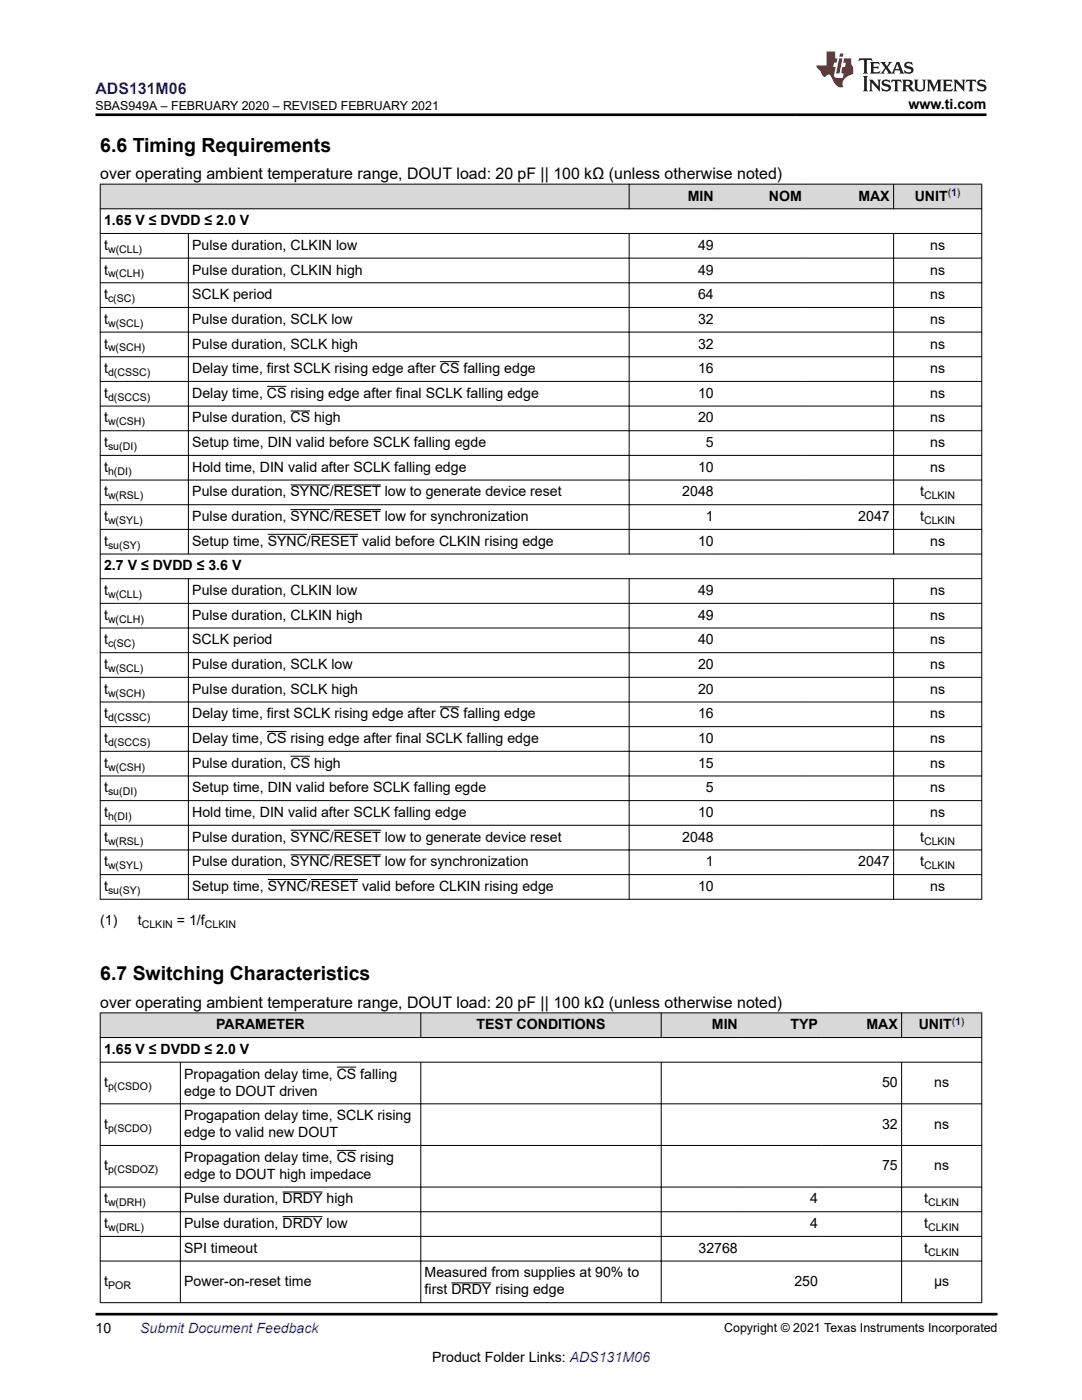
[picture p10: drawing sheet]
<svg xmlns="http://www.w3.org/2000/svg" width="216mm" height="279mm" viewBox="0 0 216 279" stroke-linecap="round" stroke-linejoin="round" font-family="sans-serif">
<defs><g id="words">
<g font-size="3.9">
<text x="20" y="30.3">6.6 Timing Requirements</text>
<text x="20" y="195.6">6.7 Switching Characteristics</text>
</g>
<text font-size="3.2" fill="#00f" x="19.1" y="18.7">ADS131M06</text>
<g font-size="3.2">
<text x="20" y="35.7">over operating ambient temperature range, DOUT load: 20 pF || 100 kΩ (unless otherwise noted)</text>
<text x="20" y="201.1">over operating ambient temperature range, DOUT load: 20 pF || 100 kΩ (unless otherwise noted)</text>
</g>
<g font-size="2.8">
<text x="181.3" y="21.8">www.ti.com</text>
<text x="137.3" y="40">MIN</text>
<text x="153.4" y="40">NOM</text>
<text x="171.3" y="40">MAX</text>
<text x="182.5" y="40">UNIT</text>
<text x="20.8" y="44.9">1.65 V ≤ DVDD ≤ 2.0 V</text>
<text x="20.8" y="49.9">t</text>
<text x="38.4" y="49.9">Pulse duration, CLKIN low</text>
<text x="139.3" y="49.9">49</text>
<text x="185.6" y="49.9">ns</text>
<text x="20.8" y="59.7">t</text>
<text x="20.8" y="54.8">t</text>
<text x="38.4" y="54.8">Pulse duration, CLKIN high</text>
<text x="38.4" y="59.7">SCLK period</text>
<text x="139.3" y="59.7">64</text>
<text x="139.3" y="54.8">49</text>
<text x="185.6" y="59.7">ns</text>
<text x="185.6" y="54.8">ns</text>
<text x="20.8" y="64.6">t</text>
<text x="38.4" y="64.6">Pulse duration, SCLK low</text>
<text x="139.3" y="64.6">32</text>
<text x="185.6" y="64.6">ns</text>
<text x="20.8" y="69.6">t</text>
<text x="38.4" y="69.6">Pulse duration, SCLK high</text>
<text x="139.3" y="69.6">32</text>
<text x="185.6" y="69.6">ns</text>
<text x="20.8" y="74.5">t</text>
<text x="38.4" y="74.5">Delay time, first SCLK rising edge after CS falling edge</text>
<text x="139.3" y="74.5">16</text>
<text x="185.6" y="74.5">ns</text>
<text x="20.8" y="79.4">t</text>
<text x="38.4" y="79.4">Delay time, CS rising edge after final SCLK falling edge</text>
<text x="139.3" y="79.4">10</text>
<text x="185.6" y="79.4">ns</text>
<text x="20.8" y="84.3">t</text>
<text x="20.8" y="89.2">t</text>
<text x="38.4" y="89.2">Setup time, DIN valid before SCLK falling egde</text>
<text x="38.4" y="84.3">Pulse duration, CS high</text>
<text x="139.3" y="84.3">20</text>
<text x="140.9" y="89.2">5</text>
<text x="185.6" y="89.2">ns</text>
<text x="185.6" y="84.3">ns</text>
<text x="20.8" y="94.2">t</text>
<text x="38.4" y="94.2">Hold time, DIN valid after SCLK falling edge</text>
<text x="139.3" y="94.2">10</text>
<text x="185.6" y="94.2">ns</text>
<text x="20.8" y="99.1">t</text>
<text x="38.4" y="99.1">Pulse duration, SYNC/RESET low to generate device reset</text>
<text x="136.1" y="99.1">2048</text>
<text x="183.6" y="99.1">t</text>
<text x="20.8" y="104">t</text>
<text x="38.4" y="104">Pulse duration, SYNC/RESET low for synchronization</text>
<text x="140.9" y="104">1</text>
<text x="171.3" y="104">2047</text>
<text x="183.6" y="104">t</text>
<text x="20.8" y="108.9">t</text>
<text x="20.8" y="113.8">2.7 V ≤ DVDD ≤ 3.6 V</text>
<text x="38.4" y="108.9">Setup time, SYNC/RESET valid before CLKIN rising edge</text>
<text x="139.3" y="108.9">10</text>
<text x="185.6" y="108.9">ns</text>
<text x="20.8" y="118.8">t</text>
<text x="38.4" y="118.8">Pulse duration, CLKIN low</text>
<text x="139.3" y="118.8">49</text>
<text x="185.6" y="118.8">ns</text>
<text x="20.8" y="123.7">t</text>
<text x="38.4" y="123.7">Pulse duration, CLKIN high</text>
<text x="139.3" y="123.7">49</text>
<text x="185.6" y="123.7">ns</text>
<text x="20.8" y="128.6">t</text>
<text x="38.4" y="128.6">SCLK period</text>
<text x="139.3" y="128.6">40</text>
<text x="185.6" y="128.6">ns</text>
<text x="20.8" y="133.5">t</text>
<text x="38.4" y="133.5">Pulse duration, SCLK low</text>
<text x="139.3" y="133.5">20</text>
<text x="185.6" y="133.5">ns</text>
<text x="20.8" y="138.4">t</text>
<text x="20.8" y="143.4">t</text>
<text x="38.4" y="138.4">Pulse duration, SCLK high</text>
<text x="38.4" y="143.4">Delay time, first SCLK rising edge after CS falling edge</text>
<text x="139.3" y="138.4">20</text>
<text x="139.3" y="143.4">16</text>
<text x="185.6" y="138.4">ns</text>
<text x="185.6" y="143.4">ns</text>
<text x="20.8" y="148.3">t</text>
<text x="38.4" y="148.3">Delay time, CS rising edge after final SCLK falling edge</text>
<text x="139.3" y="148.3">10</text>
<text x="185.6" y="148.3">ns</text>
<text x="20.8" y="153.2">t</text>
<text x="38.4" y="153.2">Pulse duration, CS high</text>
<text x="139.3" y="153.2">15</text>
<text x="185.6" y="153.2">ns</text>
<text x="20.8" y="158.1">t</text>
<text x="38.4" y="158.1">Setup time, DIN valid before SCLK falling egde</text>
<text x="140.9" y="158.1">5</text>
<text x="185.6" y="158.1">ns</text>
<text x="20.8" y="163.1">t</text>
<text x="20.8" y="168">t</text>
<text x="38.4" y="163.1">Hold time, DIN valid after SCLK falling edge</text>
<text x="38.4" y="168">Pulse duration, SYNC/RESET low to generate device reset</text>
<text x="136.1" y="168">2048</text>
<text x="139.3" y="163.1">10</text>
<text x="183.6" y="168">t</text>
<text x="185.6" y="163.1">ns</text>
<text x="20.8" y="172.9">t</text>
<text x="38.4" y="172.9">Pulse duration, SYNC/RESET low for synchronization</text>
<text x="140.9" y="172.9">1</text>
<text x="171.3" y="172.9">2047</text>
<text x="183.6" y="172.9">t</text>
<text x="20.8" y="177.8">t</text>
<text x="38.4" y="177.8">Setup time, SYNC/RESET valid before CLKIN rising edge</text>
<text x="139.3" y="177.8">10</text>
<text x="185.6" y="177.8">ns</text>
<text x="20" y="184.6">(1)</text>
<text x="27.5" y="184.6">t</text>
<text x="35.3" y="184.6">= 1/f</text>
<text x="43.1" y="205.4">PARAMETER</text>
<text x="95.1" y="205.4">TEST CONDITIONS</text>
<text x="142" y="205.4">MIN</text>
<text x="157.7" y="205.4">TYP</text>
<text x="172.9" y="205.4">MAX</text>
<text x="183.3" y="205.4">UNIT</text>
<text x="20.8" y="210.3">1.65 V ≤ DVDD ≤ 2.0 V</text>
<text x="36.8" y="215.3">Propagation delay time, CS falling</text>
<text x="20.8" y="217">t</text>
<text x="36.8" y="218.6">edge to DOUT driven</text>
<text x="176" y="217">50</text>
<text x="186.4" y="217">ns</text>
<text x="20.8" y="225.3">t</text>
<text x="36.8" y="223.6">Progapation delay time, SCLK rising</text>
<text x="36.8" y="227">edge to valid new DOUT</text>
<text x="176" y="225.3">32</text>
<text x="186.4" y="225.3">ns</text>
<text x="20.8" y="233.6">t</text>
<text x="36.8" y="231.9">Propagation delay time, CS rising</text>
<text x="176" y="233.6">75</text>
<text x="186.4" y="233.6">ns</text>
<text x="36.8" y="235.3">edge to DOUT high impedace</text>
<text x="20.8" y="245.1">t</text>
<text x="20.8" y="240.2">t</text>
<text x="36.8" y="240.2">Pulse duration, DRDY high</text>
<text x="36.8" y="245.1">Pulse duration, DRDY low</text>
<text x="161.6" y="240.2">4</text>
<text x="161.6" y="245.1">4</text>
<text x="184.4" y="240.2">t</text>
<text x="184.4" y="245.1">t</text>
<text x="36.8" y="250">SPI timeout</text>
<text x="139.4" y="250">32768</text>
<text x="184.4" y="250">t</text>
<text x="20.8" y="256.6">t</text>
<text x="36.8" y="256.6">Power-on-reset time</text>
<text x="84.7" y="254.9">Measured from supplies at 90% to</text>
<text x="158.5" y="256.6">250</text>
<text x="186.4" y="256.6">μs</text>
<text x="84.7" y="258.3">first DRDY rising edge</text>
<text x="19" y="266.1">10</text>
<text x="86.2" y="271.7">Product Folder Links: ADS131M06</text>
</g>
<text font-size="2.8" fill="#00f" x="28" y="266.1">Submit Document Feedback</text>
<g font-size="2.5">
<text x="19.1" y="21.9">SBAS949A – FEBRUARY 2020 – REVISED FEBRUARY 2021</text>
<text x="144.5" y="265.8">Copyright © 2021 Texas Instruments Incorporated</text>
</g>
<g font-size="2.1" fill="#00f">
<text x="189.1" y="39.1">(1)</text>
<text x="189.9" y="204.5">(1)</text>
</g>
<g font-size="2.1">
<text x="21.6" y="50.4">w(CLL)</text>
<text x="21.6" y="55.4">w(CLH)</text>
<text x="21.6" y="60.3">c(SC)</text>
<text x="21.6" y="65.2">w(SCL)</text>
<text x="21.6" y="70.1">w(SCH)</text>
<text x="21.6" y="75">d(CSSC)</text>
<text x="21.6" y="80">d(SCCS)</text>
<text x="21.6" y="89.8">su(DI)</text>
<text x="21.6" y="84.9">w(CSH)</text>
<text x="21.6" y="94.7">h(DI)</text>
<text x="21.6" y="99.6">w(RSL)</text>
<text x="184.4" y="99.6">CLKIN</text>
<text x="21.6" y="104.6">w(SYL)</text>
<text x="184.4" y="104.6">CLKIN</text>
<text x="21.6" y="109.5">su(SY)</text>
<text x="21.6" y="119.3">w(CLL)</text>
<text x="21.6" y="124.2">w(CLH)</text>
<text x="21.6" y="129.2">c(SC)</text>
<text x="21.6" y="134.1">w(SCL)</text>
<text x="21.6" y="139">w(SCH)</text>
<text x="21.6" y="143.9">d(CSSC)</text>
<text x="21.6" y="148.9">d(SCCS)</text>
<text x="21.6" y="153.8">w(CSH)</text>
<text x="21.6" y="158.7">su(DI)</text>
<text x="21.6" y="163.6">h(DI)</text>
<text x="21.6" y="173.5">w(SYL)</text>
<text x="21.6" y="168.5">w(RSL)</text>
<text x="184.4" y="168.5">CLKIN</text>
<text x="184.4" y="173.5">CLKIN</text>
<text x="21.6" y="178.4">su(SY)</text>
<text x="28.3" y="185.2">CLKIN</text>
<text x="40.9" y="185.2">CLKIN</text>
<text x="21.6" y="217.5">p(CSDO)</text>
<text x="21.6" y="225.8">p(SCDO)</text>
<text x="21.6" y="234.1">p(CSDOZ)</text>
<text x="21.6" y="240.7">w(DRH)</text>
<text x="21.6" y="245.7">w(DRL)</text>
<text x="185.2" y="240.7">CLKIN</text>
<text x="185.2" y="245.7">CLKIN</text>
<text x="185.2" y="250.6">CLKIN</text>
<text x="21.6" y="257.2">POR</text>
</g>
</g></defs>
<g fill="#d8d8d8">
<path d="M20 36.8h175.9v4.9h-175.9z" fill-rule="evenodd"/>
<path d="M20.1 36.8h105.4v4.8h-105.4z" fill-rule="evenodd"/>
<path d="M125.6 36.8h17.5v4.8h-17.5z" fill-rule="evenodd"/>
<path d="M143.1 36.8h17.6v4.8h-17.6z" fill-rule="evenodd"/>
<path d="M160.7 36.8h17.5v4.8h-17.5z" fill-rule="evenodd"/>
<path d="M178.4 36.8h17.4v4.8h-17.4z" fill-rule="evenodd"/>
</g>
<g fill="none" stroke="#000" stroke-width=".2">
<path d="M19.9 36.8h176.1M20 36.7v142.8M125.5 36.7v5M178.3 36.7v5M195.9 36.7v142.8M19.9 41.7h176.1M19.9 46.6h176.1M19.9 51.5h176.1M19.9 56.4h176.1M37.6 46.5v64.1M125.5 46.5v64.1M178.3 46.5v64.1"/>
<path d="M19.9 61.4h176.1M19.9 66.3h176.1M19.9 71.2h176.1M19.9 76.1h176.1M53.3 77.1h3.9M87.8 72.2h3.9M19.9 81h176.1M19.9 86h176.1M19.9 90.9h176.1M19.9 95.8h176.1M58 82h3.9M58 96.8h7.8"/>
<path d="M66.6 96.8h9.4M19.9 100.7h176.1M19.9 105.6h176.1M19.9 110.6h176.1M19.9 115.5h176.1M37.6 115.4v64.1M53.4 106.6h7.9M58 101.7h7.8M62 106.6h9.5M66.6 101.7h9.4M125.5 115.4v64.1M178.3 115.4v64.1"/>
<path d="M19.9 120.4h176.1M19.9 125.3h176.1M19.9 130.3h176.1M19.9 135.2h176.1M19.9 140.1h176.1M19.9 145h176.1M19.9 149.9h176.1M19.9 154.9h176.1M19.9 159.8h176.1M53.3 146h3.9M58 150.9h3.9M87.8 141.1h3.9"/>
<path d="M19.9 164.7h176.1M19.9 169.6h176.1M19.9 174.5h176.1M19.9 179.5h176.1M53.4 175.5h7.9M58 165.7h7.8M58 170.6h7.8M62 175.5h9.5M66.6 165.7h9.4M66.6 170.6h9.4"/>
</g>
<g fill="#d8d8d8">
<path d="M20 202.1h175.9v5h-175.9z" fill-rule="evenodd"/>
<path d="M20.1 202.2h63.8v4.8h-63.8z" fill-rule="evenodd"/>
<path d="M84 202.2h47.9v4.8h-47.9z" fill-rule="evenodd"/>
<path d="M132 202.2h15.9v4.8h-15.9z" fill-rule="evenodd"/>
<path d="M147.9 202.2h16v4.8h-16z" fill-rule="evenodd"/>
<path d="M163.9 202.2h15.9v4.8h-15.9z" fill-rule="evenodd"/>
<path d="M180 202.2h15.8v4.8h-15.8z" fill-rule="evenodd"/>
</g>
<g fill="none" stroke="#000" stroke-width=".2">
<path d="M19.9 202.1h176.1M19.9 207.1h176.1M19.9 212h176.1M20 202.1v57.9M36 211.9v48.1M67.2 213h3.9M84 202.1v5M84 211.9v48.1M131.9 202.1v5M131.9 211.9v48.1M179.9 202.1v5M179.9 211.9v48.1"/>
<path d="M195.9 202.1v57.9M19.9 220.3h176.1M19.9 228.6h176.1M19.9 236.9h176.1M56.4 237.9h8M67.2 229.6h3.9M19.9 241.8h176.1M19.9 246.8h176.1M19.9 251.7h176.1M19.9 260h176.1M56.4 242.8h8M90.1 256h8"/>
</g>
<path d="M171.5 11.6l-.2 .6 .5-.2h.6v.1v2.2l-.2 .4h1l-.2-.4v-2.2v-.1h.5l.6 .2-.2-.6zM173.6 12.4l.2 .3v1.6l-.2 .4h1.9l.1-.6a1.08 1.08 0 0 1-1.3 .2v-.7h.6l.4 .2v-.7l-.4 .2h-.6v-.5l.2-.2a1 1 0 0 1 1 .3l-.1-.5zM175.7 12.4l.9 1.1-1 1.2h.9l-.2-.2 .5-.8 .4 .8-.2 .2h1.6l-.2-.2 .2-.5h.9l.1 .5-.1 .2h.9l-.2-.4-.8-1.9h-.5l-.9 2.1-.9-1.1 .9-1h-.8l.2 .2-.4 .6-.4-.6 .2-.2zM179 12.8l.4 1h-.7zM180.7 12.5a.65 .65 0 0 0-.2 .7 .65 .65 0 0 0 .6 .5l.6 .1 .1 .3a.79 .79 0 0 1-.7 .4 .79 .79 0 0 1-.7-.5l.1 .7 .2-.1a.93 .93 0 0 0 1.1 0 .93 .93 0 0 0 .4-.9 1.46 1.46 0 0 0-1.2-.6l-.1-.3a1.09 1.09 0 0 1 1.2 .2l-.2-.6-.1 .1-.5-.2zM172.2 15.2l.2 .4v2.2l-.2 .4h1l-.2-.4v-2.2l.2-.4zM173.4 15.9l.2 .4v1.5l-.2 .4h.8l-.3-.4 .1-1.3 1.6 1.8v-2l.2-.4h-.7l.1 .2 .1 1.1-1.2-1.3zM176.2 16a.65 .65 0 0 0-.2 .8 .65 .65 0 0 0 .6 .4l.6 .2 .1 .2a.79 .79 0 0 1-.7 .4 .79 .79 0 0 1-.7-.5l.1 .7 .2-.1a.93 .93 0 0 0 1.1 .1 .93 .93 0 0 0 .4-1 1.46 1.46 0 0 0-1.2-.5l-.1-.4a1.09 1.09 0 0 1 1.2 .2l-.1-.6-.2 .1-.5-.1zM177.9 15.9l-.1 .6a.63 .63 0 0 1 .8-.3v1.6l-.3 .4h1l-.2-.4v-1.6a.66 .66 0 0 1 .8 .3l-.1-.6zM180 15.9l.2 .4v1.5l-.2 .4h1l-.2-.2-.1-.7h.5l.1 .2a.79 .79 0 0 0 1.2 .6l-1-.9a.61 .61 0 0 0 .6-.6 .61 .61 0 0 0-.5-.7zM180.8 16.2h.1a.47 .47 0 0 1 .5 .1 .47 .47 0 0 1 .1 .5l-.1 .1-.7 .1zM182.3 15.9l.2 .2a2.27 2.27 0 0 0 .4 2 1.04 1.04 0 0 0 1.7-.7v-1.3l.2-.2h-.8l.2 .4v1.1a.6 .6 0 0 1-.6 .6 .6 .6 0 0 1-.6-.6v-1.1l.3-.4zM184.9 15.9l.2 .4v1.5l-.2 .4h.8l-.3-.4v-1.4l.9 1.9 .9-1.9v1.4l-.3 .4h1l-.2-.4v-1.5l.2-.4h-.8l-.7 1.5-.6-1.5zM188.1 15.9l.2 .4v1.5l-.2 .4h1.9l.1-.6a1.09 1.09 0 0 1-1.3 .2v-.7h.6l.4 .2v-.6l-.4 .2h-.6v-.6l.2-.1a1.01 1.01 0 0 1 1 .3l-.1-.6zM190.2 15.9l.3 .4v1.5l-.3 .4h.8l-.2-.4v-1.3l1.6 1.8v-2l.2-.4h-.7l.2 .2v1.1l-1.2-1.3zM192.8 15.9l-.1 .6a.63 .63 0 0 1 .8-.3v1.6l-.3 .4h1l-.2-.4v-1.6a.66 .66 0 0 1 .8 .3l-.1-.6zM195.2 16a.65 .65 0 0 0-.2 .8 .65 .65 0 0 0 .6 .4l.6 .2 .2 .2a.79 .79 0 0 1-.7 .4 .79 .79 0 0 1-.7-.5l.1 .7 .2-.1a.93 .93 0 0 0 1 .1 .93 .93 0 0 0 .5-1 1.46 1.46 0 0 0-1.3-.5v-.4a1.09 1.09 0 0 1 1.2 .2l-.2-.6-.2 .1-.5-.1z" fill="#231f20"/>
<path d="M164.9 10.3v2.7h-2l.1 .4 .8 1a.95 .95 0 0 0 1 .9 .59 .59 0 0 1 .5-.4 .59 .59 0 0 1 .5 .3l.4 .8a1.59 1.59 0 0 0 2.1 1.4 1.61 1.61 0 0 1 1-2.3l1-.3-.1-1.5a1.59 1.59 0 0 1-.3-1.7h-1.5l-.2 .9h.6l-.2 .9h-.5l-.2 .9v.3l.4 .1-.1 .9h-.7a.73 .73 0 0 1-1-.7l.3-1.5h-.5l.1-.9h.5l.2-.9h-.5v-1.3zM167.4 11.6l-.6 3.1h.7l.6-3.1zM167.6 10.7l-.1 .6h.7l.1-.6z" fill="#ed1c24"/>
<path d="M19 22.9h177.8M19 262.3h180" fill="none" stroke="#000" stroke-width=".53"/>
<use href="#words"/>
</svg>
